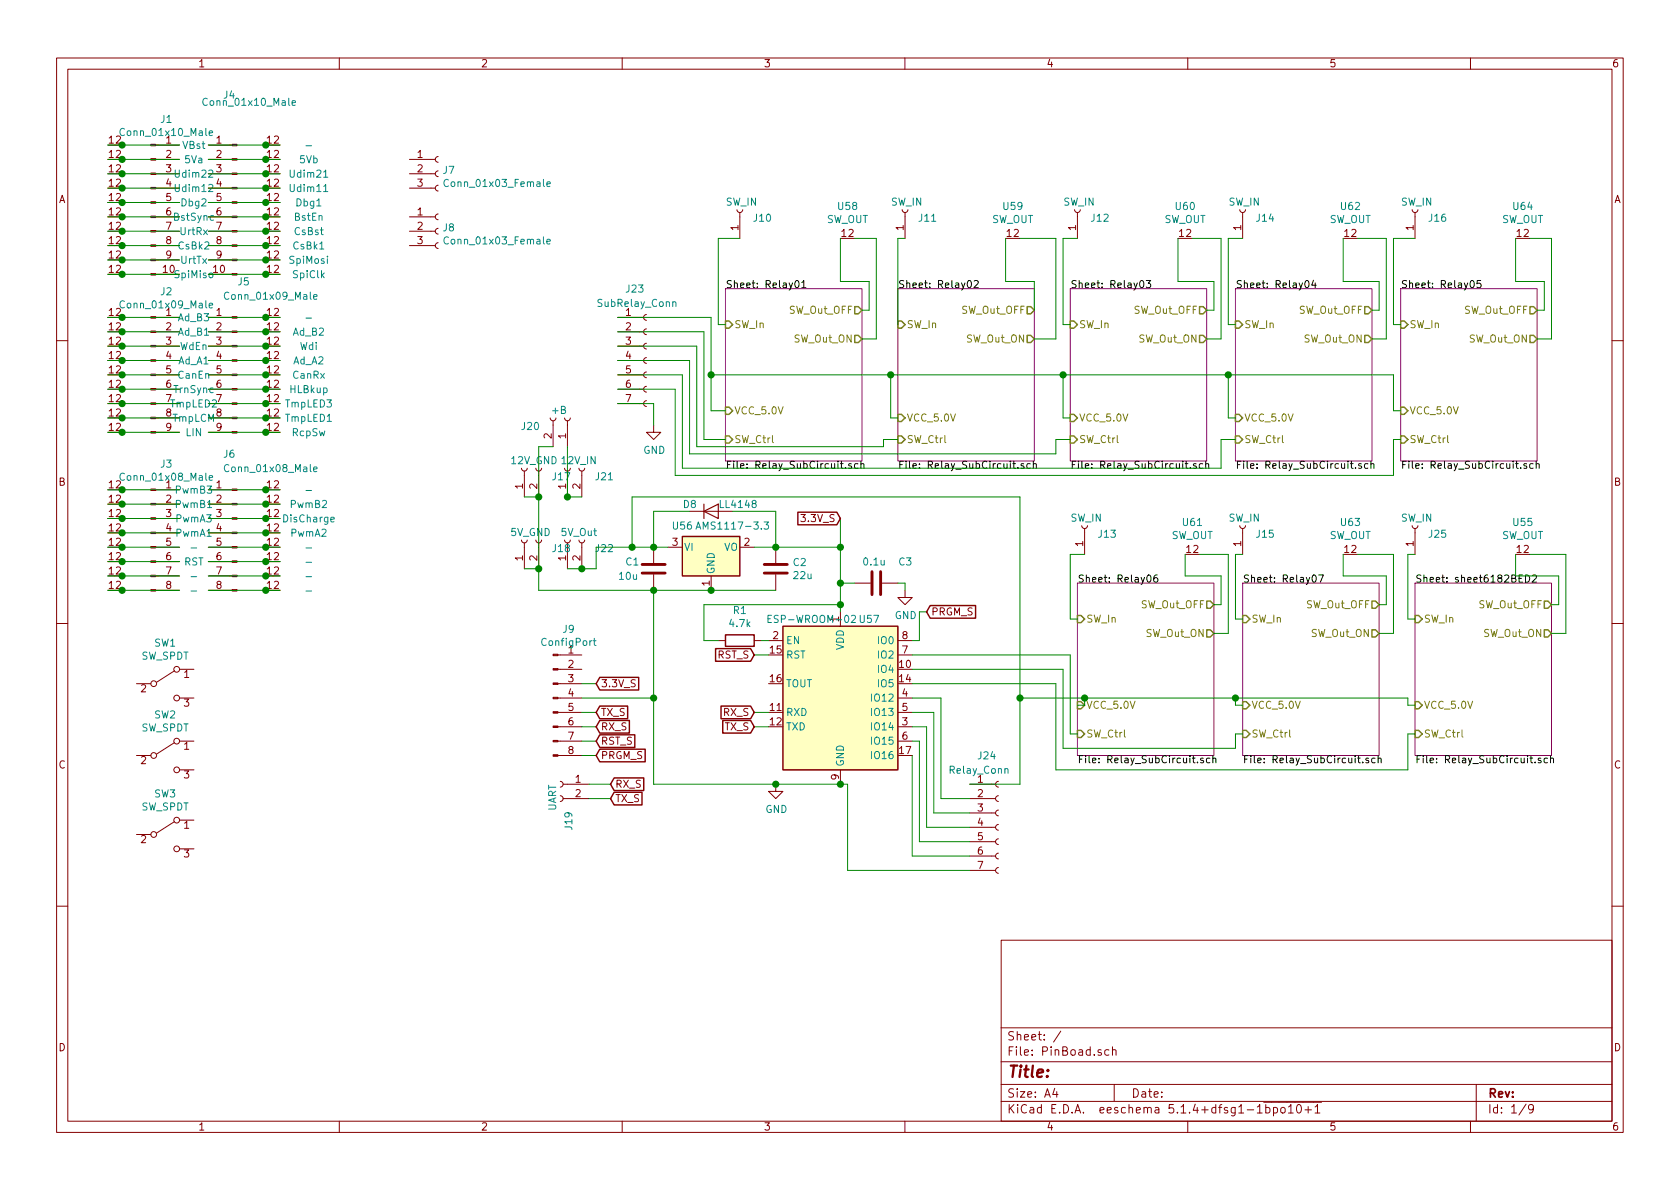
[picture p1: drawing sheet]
<svg xmlns="http://www.w3.org/2000/svg" width="297mm" height="210mm" viewBox="0 0 297 210" stroke-linecap="round" stroke-linejoin="round" font-family="sans-serif">
<defs><g id="words">
<text font-size="2.8" fill="#840000" x="178" y="190.5">Title:</text>
<g font-size="2.1" fill="#840000">
<text x="178" y="184">Sheet: /</text>
<text x="178" y="186.7">File: PinBoad.sch</text>
<text x="178" y="196.9">KiCad E.D.A. eeschema 5.1.4+dfsg1-1bpo10+1</text>
<text x="178" y="194.1">Size: A4</text>
<text x="200" y="194.1">Date:</text>
<text x="263" y="194.1">Rev:</text>
<text x="263" y="196.9">Id: 1/9</text>
</g>
<g font-size="1.8" fill="#840000">
<text x="35" y="11.9">1</text>
<text x="85" y="11.9">2</text>
<text x="135" y="11.9">3</text>
<text x="185" y="11.9">4</text>
<text x="235" y="11.9">5</text>
<text x="285" y="11.9">6</text>
<text x="29.4" y="25.4">1</text>
<text x="29.4" y="27.9">2</text>
<text x="38.3" y="25.4">1</text>
<text x="38.3" y="27.9">2</text>
<text x="73.8" y="27.9">1</text>
<text x="10.4" y="35.9">A</text>
<text x="29.4" y="30.5">3</text>
<text x="29.4" y="33">4</text>
<text x="29.4" y="35.6">5</text>
<text x="38.3" y="30.5">3</text>
<text x="38.3" y="33">4</text>
<text x="38.3" y="35.6">5</text>
<text x="73.8" y="30.5">2</text>
<text x="73.8" y="33">3</text>
<text x="285.4" y="35.9">A</text>
<text x="29.4" y="38.1">6</text>
<text x="29.4" y="40.6">7</text>
<text x="38.3" y="38.1">6</text>
<text x="38.3" y="40.6">7</text>
<text x="73.8" y="38.1">1</text>
<text x="73.8" y="40.6">2</text>
<text x="130.6" y="40.7" transform="rotate(-90 130.6 40.7)">1</text>
<text x="148.7" y="41.9">12</text>
<text x="159.8" y="40.7" transform="rotate(-90 159.8 40.7)">1</text>
<text x="178" y="41.9">12</text>
<text x="190.2" y="40.7" transform="rotate(-90 190.2 40.7)">1</text>
<text x="208.4" y="41.9">12</text>
<text x="219.5" y="40.7" transform="rotate(-90 219.5 40.7)">1</text>
<text x="237.6" y="41.9">12</text>
<text x="249.9" y="40.7" transform="rotate(-90 249.9 40.7)">1</text>
<text x="268.1" y="41.9">12</text>
<text x="29.4" y="43.2">8</text>
<text x="29.4" y="45.7">9</text>
<text x="38.3" y="43.2">8</text>
<text x="38.3" y="45.7">9</text>
<text x="73.8" y="43.2">3</text>
<text x="28.9" y="48.3">10</text>
<text x="37.8" y="48.3">10</text>
<text x="29.4" y="55.9">1</text>
<text x="29.4" y="58.4">2</text>
<text x="38.3" y="55.9">1</text>
<text x="38.3" y="58.4">2</text>
<text x="110.6" y="55.9">1</text>
<text x="110.6" y="58.4">2</text>
<text x="29.4" y="61">3</text>
<text x="29.4" y="63.5">4</text>
<text x="38.3" y="61">3</text>
<text x="38.3" y="63.5">4</text>
<text x="110.6" y="61">3</text>
<text x="110.6" y="63.5">4</text>
<text x="29.4" y="66">5</text>
<text x="29.4" y="68.6">6</text>
<text x="38.3" y="66">5</text>
<text x="38.3" y="68.6">6</text>
<text x="38.3" y="71.1">7</text>
<text x="110.6" y="66">5</text>
<text x="110.6" y="68.6">6</text>
<text x="110.6" y="71.1">7</text>
<text x="29.4" y="73.7">8</text>
<text x="29.4" y="76.2">9</text>
<text x="38.3" y="73.7">8</text>
<text x="38.3" y="76.2">9</text>
<text x="97.5" y="77.6" transform="rotate(-90 97.5 77.6)">2</text>
<text x="100.1" y="77.6" transform="rotate(-90 100.1 77.6)">1</text>
<text x="10.4" y="85.9">B</text>
<text x="29.4" y="86.4">1</text>
<text x="29.4" y="88.9">2</text>
<text x="38.3" y="86.4">1</text>
<text x="38.3" y="88.9">2</text>
<text x="92.5" y="86.5" transform="rotate(-90 92.5 86.5)">1</text>
<text x="95" y="86.5" transform="rotate(-90 95 86.5)">2</text>
<text x="100.1" y="86.5" transform="rotate(-90 100.1 86.5)">1</text>
<text x="102.6" y="86.5" transform="rotate(-90 102.6 86.5)">2</text>
<text x="285.4" y="85.9">B</text>
<text x="29.4" y="91.4">3</text>
<text x="29.4" y="94">4</text>
<text x="38.3" y="91.4">3</text>
<text x="38.3" y="94">4</text>
<text x="142" y="92.3">3.3V_S</text>
<text x="29.4" y="96.5">5</text>
<text x="29.4" y="99.1">6</text>
<text x="29.4" y="101.6">7</text>
<text x="38.3" y="96.5">5</text>
<text x="38.3" y="99.1">6</text>
<text x="38.3" y="101.6">7</text>
<text x="92.5" y="99.2" transform="rotate(-90 92.5 99.2)">1</text>
<text x="95" y="99.2" transform="rotate(-90 95 99.2)">2</text>
<text x="100.1" y="99.2" transform="rotate(-90 100.1 99.2)">1</text>
<text x="102.6" y="99.2" transform="rotate(-90 102.6 99.2)">2</text>
<text x="118.9" y="96.5">3</text>
<text x="131.6" y="96.5">2</text>
<text x="191.5" y="96.6" transform="rotate(-90 191.5 96.6)">1</text>
<text x="209.7" y="97.8">12</text>
<text x="219.5" y="96.6" transform="rotate(-90 219.5 96.6)">1</text>
<text x="237.6" y="97.8">12</text>
<text x="249.9" y="96.6" transform="rotate(-90 249.9 96.6)">1</text>
<text x="268.1" y="97.8">12</text>
<text x="29.4" y="104.1">8</text>
<text x="38.3" y="104.1">8</text>
<text x="125.5" y="103.6" transform="rotate(-90 125.5 103.6)">1</text>
<text x="136.7" y="113">2</text>
<text x="159.5" y="113">8</text>
<text x="164.6" y="108.8">PRGM_S</text>
<text x="32.5" y="119.9">1</text>
<text x="100.5" y="115.6">1</text>
<text x="100.5" y="118.1">2</text>
<text x="126.9" y="116.5">RST_S</text>
<text x="136.2" y="115.6">15</text>
<text x="159.1" y="118.1">10</text>
<text x="159.5" y="115.6">7</text>
<text x="24.9" y="122.4">2</text>
<text x="32.5" y="125">3</text>
<text x="100.5" y="120.6">3</text>
<text x="100.5" y="123.2">4</text>
<text x="100.5" y="125.7">5</text>
<text x="106.2" y="121.5">3.3V_S</text>
<text x="136.2" y="125.7">11</text>
<text x="136.2" y="120.6">16</text>
<text x="159.1" y="120.6">14</text>
<text x="159.5" y="123.2">4</text>
<text x="159.5" y="125.7">5</text>
<text x="100.5" y="128.3">6</text>
<text x="100.5" y="130.8">7</text>
<text x="106.2" y="126.6">TX_S</text>
<text x="106.2" y="129.2">RX_S</text>
<text x="106.2" y="131.7">RST_S</text>
<text x="127.9" y="126.6">RX_S</text>
<text x="128.1" y="129.2">TX_S</text>
<text x="136.2" y="128.3">12</text>
<text x="159.5" y="128.3">3</text>
<text x="159.5" y="130.8">6</text>
<text x="10.4" y="135.9">C</text>
<text x="24.9" y="135.1">2</text>
<text x="32.5" y="132.6">1</text>
<text x="32.5" y="137.7">3</text>
<text x="100.5" y="133.3">8</text>
<text x="106.2" y="134.2">PRGM_S</text>
<text x="148.3" y="137.9" transform="rotate(-90 148.3 137.9)">9</text>
<text x="159.1" y="133.3">17</text>
<text x="285.4" y="135.9">C</text>
<text x="101.8" y="138.4">1</text>
<text x="101.8" y="141">2</text>
<text x="108.7" y="141.9">TX_S</text>
<text x="108.7" y="139.3">RX_S</text>
<text x="172.9" y="141">2</text>
<text x="172.9" y="143.5">3</text>
<text x="24.9" y="149.1">2</text>
<text x="32.5" y="146.6">1</text>
<text x="172.9" y="146">4</text>
<text x="172.9" y="148.6">5</text>
<text x="32.5" y="151.6">3</text>
<text x="172.9" y="151.1">6</text>
<text x="172.9" y="153.7">7</text>
<text x="10.4" y="185.9">D</text>
<text x="285.4" y="185.9">D</text>
<text x="35" y="199.9">1</text>
<text x="85" y="199.9">2</text>
<text x="135" y="199.9">3</text>
<text x="185" y="199.9">4</text>
<text x="235" y="199.9">5</text>
<text x="285" y="199.9">6</text>
</g>
<g font-size="1.8" fill="#008484">
<text x="39.6" y="17.4">J4</text>
<text x="28.4" y="21.7">J1</text>
<text x="36.4" y="18.7">Conn_01x10_Male</text>
<text x="21.7" y="24">Conn_01x10_Male</text>
<text x="32.3" y="26.3">VBst</text>
<text x="32.7" y="28.9">5Va</text>
<text x="53" y="28.9">5Vb</text>
<text x="54.3" y="26.3">-</text>
<text x="31.1" y="34">Udim12</text>
<text x="31.1" y="31.4">Udim22</text>
<text x="51.4" y="34">Udim11</text>
<text x="51.4" y="31.4">Udim21</text>
<text x="78.4" y="30.8">J7</text>
<text x="79.2" y="33.1">Conn_01x03_Female</text>
<text x="30.8" y="39">BstSync</text>
<text x="31.9" y="41.6">UrtRx</text>
<text x="32.1" y="36.5">Dbg2</text>
<text x="52.1" y="41.6">CsBst</text>
<text x="52.1" y="39">BstEn</text>
<text x="52.4" y="36.5">Dbg1</text>
<text x="78.4" y="40.9">J8</text>
<text x="128.3" y="36.4">SW_IN</text>
<text x="133.3" y="39.2">J10</text>
<text x="146.1" y="39.4">SW_OUT</text>
<text x="148.2" y="37.1">U58</text>
<text x="157.5" y="36.4">SW_IN</text>
<text x="162.5" y="39.2">J11</text>
<text x="175.3" y="39.4">SW_OUT</text>
<text x="177.4" y="37.1">U59</text>
<text x="188" y="36.4">SW_IN</text>
<text x="193" y="39.2">J12</text>
<text x="205.8" y="39.4">SW_OUT</text>
<text x="207.9" y="37.1">U60</text>
<text x="217.2" y="36.4">SW_IN</text>
<text x="222.2" y="39.2">J14</text>
<text x="235" y="39.4">SW_OUT</text>
<text x="237.1" y="37.1">U62</text>
<text x="247.7" y="36.4">SW_IN</text>
<text x="252.7" y="39.2">J16</text>
<text x="265.5" y="39.4">SW_OUT</text>
<text x="267.6" y="37.1">U64</text>
<text x="31.5" y="44.1">CsBk2</text>
<text x="32" y="46.7">UrtTx</text>
<text x="51.2" y="46.7">SpiMosi</text>
<text x="51.9" y="44.1">CsBk1</text>
<text x="79.2" y="43.2">Conn_01x03_Female</text>
<text x="28.4" y="52.2">J2</text>
<text x="30.9" y="49.2">SpiMiso</text>
<text x="40.2" y="53">Conn_01x09_Male</text>
<text x="42.1" y="50.5">J5</text>
<text x="51.9" y="49.2">SpiClk</text>
<text x="110.8" y="51.7">J23</text>
<text x="21.7" y="54.5">Conn_01x09_Male</text>
<text x="31.5" y="56.8">Ad_B3</text>
<text x="31.5" y="59.4">Ad_B1</text>
<text x="51.8" y="59.4">Ad_B2</text>
<text x="54.3" y="56.8">-</text>
<text x="105.9" y="54.3">SubRelay_Conn</text>
<text x="31.5" y="64.4">Ad_A1</text>
<text x="31.8" y="61.9">WdEn</text>
<text x="51.8" y="64.4">Ad_A2</text>
<text x="53" y="61.9">Wdi</text>
<text x="29.4" y="71.1">7</text>
<text x="30.8" y="69.5">TrnSync</text>
<text x="31.5" y="67">CanEn</text>
<text x="51.2" y="69.5">HLBkup</text>
<text x="51.8" y="67">CanRx</text>
<text x="30.2" y="72.1">TmpLED2</text>
<text x="30.5" y="74.6">TmpLCM</text>
<text x="32.9" y="77.1">LIN</text>
<text x="50.5" y="74.6">TmpLED1</text>
<text x="50.5" y="72.1">TmpLED3</text>
<text x="51.7" y="77.1">RcpSw</text>
<text x="92.3" y="76">J20</text>
<text x="97.7" y="73.2">+B</text>
<text x="28.4" y="82.7">J3</text>
<text x="39.6" y="80.9">J6</text>
<text x="40.2" y="83.5">Conn_01x08_Male</text>
<text x="90.4" y="82.1">12V_GND 12V_IN</text>
<text x="113.7" y="80.3">GND</text>
<text x="21.7" y="85">Conn_01x08_Male</text>
<text x="31.1" y="87.3">PwmB3</text>
<text x="31.1" y="89.8">PwmB1</text>
<text x="51.4" y="89.8">PwmB2</text>
<text x="54.3" y="87.3">-</text>
<text x="97.8" y="84.9">J17</text>
<text x="105.4" y="84.9">J21</text>
<text x="120.9" y="89.8">D8</text>
<text x="127.5" y="89.8">LL4148</text>
<text x="31.1" y="94.9">PwmA1</text>
<text x="31.1" y="92.4">PwmA3</text>
<text x="50.2" y="92.4">DisCharge</text>
<text x="51.4" y="94.9">PwmA2</text>
<text x="90.3" y="94.8">5V_GND</text>
<text x="99.3" y="94.8">5V_Out</text>
<text x="119" y="93.6">U56</text>
<text x="124.1" y="93.6">AMS1117-3.3</text>
<text x="189.3" y="92.2">SW_IN</text>
<text x="194.3" y="95.1">J13</text>
<text x="207" y="95.3">SW_OUT</text>
<text x="209.2" y="93">U61</text>
<text x="217.2" y="92.2">SW_IN</text>
<text x="222.2" y="95.1">J15</text>
<text x="235" y="95.3">SW_OUT</text>
<text x="237.1" y="93">U63</text>
<text x="247.7" y="92.2">SW_IN</text>
<text x="252.7" y="95.1">J25</text>
<text x="265.5" y="95.3">SW_OUT</text>
<text x="267.6" y="93">U55</text>
<text x="32.5" y="100">RST</text>
<text x="34" y="97.5">-</text>
<text x="54.3" y="97.5">-</text>
<text x="54.3" y="100">-</text>
<text x="97.8" y="97.6">J18</text>
<text x="105.4" y="97.6">J22</text>
<text x="110.7" y="100">C1</text>
<text x="120.9" y="97.4">VI</text>
<text x="126.4" y="101.6" transform="rotate(-90 126.4 101.6)">GND</text>
<text x="128" y="97.4">VO</text>
<text x="140.3" y="100.1">C2</text>
<text x="152.8" y="100">0.1u</text>
<text x="159" y="100">C3</text>
<text x="34" y="105.1">-</text>
<text x="34" y="102.5">-</text>
<text x="54.3" y="105.1">-</text>
<text x="54.3" y="102.5">-</text>
<text x="109.6" y="102.5">10u</text>
<text x="140.4" y="102.4">22u</text>
<text x="99.6" y="111.9">J9</text>
<text x="129.1" y="110.9">4.7k</text>
<text x="129.7" y="108.6">R1</text>
<text x="136.6" y="110.2">ESP-WROOM-02</text>
<text x="138.9" y="113.9">EN</text>
<text x="148.3" y="110" transform="rotate(-90 148.3 110)">1</text>
<text x="152" y="110.2">U57</text>
<text x="155.4" y="113.9">IO0</text>
<text x="158.2" y="109.5">GND</text>
<text x="24.9" y="116.7">SW_SPDT</text>
<text x="27.3" y="114.3">SW1</text>
<text x="96" y="114.2">ConfigPort</text>
<text x="138.9" y="116.5">RST</text>
<text x="149.2" y="115" transform="rotate(-90 149.2 115)">VDD</text>
<text x="155.4" y="119">IO4</text>
<text x="155.4" y="116.5">IO2</text>
<text x="138.9" y="121.5">TOUT</text>
<text x="154.4" y="124.1">IO12</text>
<text x="155.4" y="121.5">IO5</text>
<text x="24.9" y="129.4">SW_SPDT</text>
<text x="27.3" y="127">SW2</text>
<text x="138.9" y="126.6">RXD</text>
<text x="138.9" y="129.2">TXD</text>
<text x="154.4" y="129.2">IO14</text>
<text x="154.4" y="126.6">IO13</text>
<text x="154.4" y="131.7">IO15</text>
<text x="149.2" y="135.6" transform="rotate(-90 149.2 135.6)">GND</text>
<text x="154.4" y="134.2">IO16</text>
<text x="168" y="136.8">Relay_Conn</text>
<text x="173" y="134.3">J24</text>
<text x="24.9" y="143.3">SW_SPDT</text>
<text x="27.3" y="141">SW3</text>
<text x="98.3" y="143.5" transform="rotate(-90 98.3 143.5)">UART</text>
<text x="135.3" y="143.8">GND</text>
<text x="172.9" y="138.4">1</text>
<text x="101.2" y="146.7" transform="rotate(-90 101.2 146.7)">J19</text>
</g>
<g font-size="1.8" fill="#008400">
<text x="19.2" y="27.9">12</text>
<text x="19.2" y="25.4">12</text>
<text x="47.1" y="27.9">12</text>
<text x="47.1" y="25.4">12</text>
<text x="19.2" y="35.6">12</text>
<text x="19.2" y="33">12</text>
<text x="19.2" y="30.5">12</text>
<text x="47.1" y="35.6">12</text>
<text x="47.1" y="33">12</text>
<text x="47.1" y="30.5">12</text>
<text x="19.2" y="40.6">12</text>
<text x="19.2" y="38.1">12</text>
<text x="47.1" y="40.6">12</text>
<text x="47.1" y="38.1">12</text>
<text x="19.2" y="45.7">12</text>
<text x="19.2" y="43.2">12</text>
<text x="47.1" y="45.7">12</text>
<text x="47.1" y="43.2">12</text>
<text x="19.2" y="48.3">12</text>
<text x="47.1" y="48.3">12</text>
<text x="19.2" y="55.9">12</text>
<text x="19.2" y="58.4">12</text>
<text x="47.1" y="55.9">12</text>
<text x="47.1" y="58.4">12</text>
<text x="19.2" y="61">12</text>
<text x="19.2" y="63.5">12</text>
<text x="47.1" y="61">12</text>
<text x="47.1" y="63.5">12</text>
<text x="19.2" y="66">12</text>
<text x="19.2" y="68.6">12</text>
<text x="19.2" y="71.1">12</text>
<text x="47.1" y="71.1">12</text>
<text x="47.1" y="66">12</text>
<text x="47.1" y="68.6">12</text>
<text x="19.2" y="76.2">12</text>
<text x="19.2" y="73.7">12</text>
<text x="47.1" y="76.2">12</text>
<text x="47.1" y="73.7">12</text>
<text x="19.2" y="86.4">12</text>
<text x="19.2" y="88.9">12</text>
<text x="47.1" y="88.9">12</text>
<text x="47.1" y="86.4">12</text>
<text x="19.2" y="94">12</text>
<text x="19.2" y="91.4">12</text>
<text x="47.1" y="94">12</text>
<text x="47.1" y="91.4">12</text>
<text x="19.2" y="101.6">12</text>
<text x="19.2" y="99.1">12</text>
<text x="19.2" y="96.5">12</text>
<text x="47.1" y="101.6">12</text>
<text x="47.1" y="96.5">12</text>
<text x="47.1" y="99.1">12</text>
<text x="19.2" y="104.1">12</text>
<text x="47.1" y="104.1">12</text>
<text x="192" y="125.3">VCC_5.0V</text>
</g>
<g font-size="1.8">
<text x="128.3" y="50.9">Sheet: Relay01</text>
<text x="158.7" y="50.9">Sheet: Relay02</text>
<text x="189.2" y="50.9">Sheet: Relay03</text>
<text x="218.4" y="50.9">Sheet: Relay04</text>
<text x="247.6" y="50.9">Sheet: Relay05</text>
<text x="128.3" y="82.9">File: Relay_SubCircuit.sch</text>
<text x="158.7" y="82.9">File: Relay_SubCircuit.sch</text>
<text x="189.2" y="82.9">File: Relay_SubCircuit.sch</text>
<text x="218.4" y="82.9">File: Relay_SubCircuit.sch</text>
<text x="247.6" y="82.9">File: Relay_SubCircuit.sch</text>
<text x="190.5" y="103">Sheet: Relay06</text>
<text x="219.7" y="103">Sheet: Relay07</text>
<text x="250.2" y="103">Sheet: sheet6182BED2</text>
<text x="190.5" y="135">File: Relay_SubCircuit.sch</text>
<text x="219.7" y="135">File: Relay_SubCircuit.sch</text>
<text x="250.2" y="135">File: Relay_SubCircuit.sch</text>
</g>
<g font-size="1.8" fill="#848400">
<text x="129.8" y="58">SW_In</text>
<text x="139.5" y="55.5">SW_Out_OFF</text>
<text x="160.3" y="58">SW_In</text>
<text x="170" y="55.5">SW_Out_OFF</text>
<text x="190.8" y="58">SW_In</text>
<text x="200.4" y="55.5">SW_Out_OFF</text>
<text x="220" y="58">SW_In</text>
<text x="229.6" y="55.5">SW_Out_OFF</text>
<text x="249.2" y="58">SW_In</text>
<text x="258.9" y="55.5">SW_Out_OFF</text>
<text x="140.4" y="60.6">SW_Out_ON</text>
<text x="170.8" y="60.6">SW_Out_ON</text>
<text x="201.3" y="60.6">SW_Out_ON</text>
<text x="230.5" y="60.6">SW_Out_ON</text>
<text x="259.7" y="60.6">SW_Out_ON</text>
<text x="129.8" y="73.3">VCC_5.0V</text>
<text x="160.3" y="74.5">VCC_5.0V</text>
<text x="190.8" y="74.5">VCC_5.0V</text>
<text x="220" y="74.5">VCC_5.0V</text>
<text x="249.2" y="73.3">VCC_5.0V</text>
<text x="129.8" y="78.4">SW_Ctrl</text>
<text x="160.3" y="78.4">SW_Ctrl</text>
<text x="190.8" y="78.4">SW_Ctrl</text>
<text x="220" y="78.4">SW_Ctrl</text>
<text x="249.2" y="78.4">SW_Ctrl</text>
<text x="201.7" y="107.6">SW_Out_OFF</text>
<text x="230.9" y="107.6">SW_Out_OFF</text>
<text x="261.4" y="107.6">SW_Out_OFF</text>
<text x="192" y="110.1">SW_In</text>
<text x="202.6" y="112.6">SW_Out_ON</text>
<text x="221.2" y="110.1">SW_In</text>
<text x="231.8" y="112.6">SW_Out_ON</text>
<text x="251.7" y="110.1">SW_In</text>
<text x="262.3" y="112.6">SW_Out_ON</text>
<text x="221.2" y="125.3">VCC_5.0V</text>
<text x="251.7" y="125.3">VCC_5.0V</text>
<text x="192" y="130.4">SW_Ctrl</text>
<text x="221.2" y="130.4">SW_Ctrl</text>
<text x="251.7" y="130.4">SW_Ctrl</text>
</g>
</g></defs>
<g fill="none" stroke="#840000" stroke-width=".18">
<path d="M10 10.3h277v189.9h-277zM12 12.2h273v186.1h-273zM60 10.3v1.9M110 10.3v1.9M160 10.3v1.9M210 10.3v1.9M260 10.3v1.9M27.5 33.3h4.2M27.5 30.7h4.2M27.5 28.2h4.2M27.5 38.3h4.2M27.5 35.8h4.2"/>
<path d="M27.5 25.6h4.2M36.8 33.3h4.2M36.8 30.7h4.2M36.8 28.2h4.2M36.8 38.3h4.2M36.8 35.8h4.2M36.8 25.6h4.2M72.4 33.3h4.6M72.4 30.7h4.6M72.4 28.2h4.6M72.4 38.3h4.6M77.5 32.8l-.3 .1-.2 .3 .1 .4 .4 .2"/>
<path d="M77.5 30.2l-.3 .1-.2 .4 .1 .3 .4 .2M77.5 27.7l-.3 .1-.2 .3 .1 .4 .4 .2M77.5 37.8l-.3 .1-.2 .4 .1 .4 .4 .2M130.3 37.1l.1 .3 .3 .2 .4-.1 .2-.4M130.8 37.6v4.6M159.5 37.1l.1 .3 .3 .2 .4-.1 .2-.4M160 37.6v4.6M190 37.1l.1 .3 .3 .2 .4-.1 .2-.4M190.5 37.6v4.6M219.2 37.1l.1 .3 .3 .2 .4-.1 .2-.4M219.7 37.6v4.6M249.7 37.1l.1 .3 .3 .2 .4-.1 .2-.4"/>
<path d="M250.2 37.6v4.6M27.5 43.4h4.2M27.5 40.9h4.2M27.5 58.7h4.2M27.5 56.1h4.2M27.5 48.5h4.2M27.5 46h4.2M36.8 43.4h4.2M36.8 40.9h4.2M36.8 58.7h4.2M36.8 56.1h4.2M36.8 48.5h4.2"/>
<path d="M36.8 46h4.2M72.4 43.4h4.6M72.4 40.9h4.6M77.5 42.9l-.3 .1-.2 .4 .1 .3 .4 .2M77.5 40.4l-.3 .1-.2 .3 .1 .4 .4 .2M109.2 58.7h4.6M109.2 56.1h4.6M114.3 58.2l-.3 .1-.2 .3 .1 .4 .4 .2M114.3 55.6l-.3 .1-.2 .4 .1 .3 .4 .2M10 60.2h2M27.5 71.4h4.2M27.5 68.8h4.2"/>
<path d="M27.5 66.3h4.2M27.5 63.7h4.2M27.5 61.2h4.2M27.5 76.4h4.2M27.5 73.9h4.2M36.8 71.4h4.2M36.8 68.8h4.2M36.8 66.3h4.2M36.8 63.7h4.2M36.8 61.2h4.2M36.8 76.4h4.2M36.8 73.9h4.2"/>
<path d="M97.3 73.9l.1 .3 .3 .2 .4-.1 .2-.4M97.8 74.4v4.6M99.8 73.9l.1 .3 .4 .2 .3-.1 .2-.4M100.3 74.4v4.6M109.2 71.4h4.6M109.2 68.8h4.6M109.2 66.3h4.6M109.2 63.7h4.6M109.2 61.2h4.6M114.3 70.9l-.3 .1-.2 .3 .1 .4 .4 .2M114.3 68.3l-.3 .1-.2 .4 .1 .3 .4 .2M114.3 65.8l-.3 .1-.2 .3 .1 .4 .4 .2"/>
<path d="M114.3 63.2l-.3 .1-.2 .4 .1 .4 .4 .2M114.3 60.7l-.3 .1-.2 .3 .1 .4 .4 .2M115.6 75.2v1.2h1.2l-1.2 1.3-1.3-1.3h1.3M285 60.2h2M27.5 96.8h4.2M27.5 99.3h4.2M27.5 94.2h4.2M27.5 91.7h4.2M27.5 89.1h4.2M27.5 86.6h4.2M36.8 96.8h4.2M36.8 99.3h4.2"/>
<path d="M36.8 94.2h4.2M36.8 91.7h4.2M36.8 89.1h4.2M36.8 86.6h4.2M92.2 82.8l.1 .3 .3 .2 .4-.1 .2-.4M92.2 95.5l.1 .3 .3 .2 .4-.1 .2-.4M92.7 83.3v4.6M92.7 96v4.6M94.7 82.8l.1 .3 .4 .2 .4-.1 .2-.4M94.7 95.5l.1 .3 .4 .2 .4-.1 .2-.4M95.2 83.3v4.6M95.2 96v4.6"/>
<path d="M99.8 82.8l.1 .3 .4 .2 .3-.1 .2-.4M99.8 95.5l.1 .3 .4 .2 .3-.1 .2-.4M100.3 84.1v3.8M100.3 96.8v3.8M102.4 82.8l.1 .3 .3 .2 .4-.1 .2-.4M102.4 95.5l.1 .3 .3 .2 .4-.1 .2-.4M102.9 83.3v4.6M102.9 96v4.6M115.6 96.8v2.8M118.1 96.8h2.5M121.9 90.4h5.1M130.8 96.8h2.5"/>
<path d="M137.2 96.8v2.8M191.3 93l.1 .3 .3 .2 .4-.1 .2-.4M191.8 93.5v4.5M219.2 93l.1 .3 .3 .2 .4-.1 .2-.4M219.7 93.5v4.5M249.7 93l.1 .3 .3 .2 .4-.1 .2-.4M250.2 93.5v4.5M10 110.3h2M27.5 104.4h4.2M27.5 101.8h4.2M30.9 118.6l-3.2 2M31.7 118.4h2.6"/>
<path d="M36.8 104.4h4.2M36.8 101.8h4.2M98.7 118.4h4.2M98.7 115.8h4.2M115.6 101.6v2.8M125.7 101.8v2.6M127 113.3h1.3M133.3 113.3h1.3M135.9 113.3h2.5M137.2 101.6v2.8M148.6 108.2v2.5M151.1 103.1h2.8"/>
<path d="M156 103.1h2.7M158.7 115.8h2.6M158.7 113.3h2.6M160 104.4v1.3h1.3l-1.3 1.2-1.3-1.2h1.3M285 110.3h2M24.1 120.9h2.6M24.1 133.6h2.6M30.9 131.3l-3.2 2M31.7 123.4h2.6M31.7 131.1h2.6M31.7 136.1h2.6M98.7 120.9h4.2"/>
<path d="M98.7 123.4h4.2M98.7 131.1h4.2M98.7 133.6h4.2M98.7 128.5h4.2M98.7 126h4.2M99.1 138.2l.3 .1 .2 .3-.2 .4-.3 .2M99.6 138.7h4.5M137.2 138.7v1.2h1.2l-1.2 1.3-1.3-1.3h1.3M148.6 136.1v2.6M158.7 123.4h2.6M158.7 131.1h2.6M158.7 128.5h2.6"/>
<path d="M158.7 126h2.6M171.4 138.7h4.6M176.5 138.2l-.3 .1-.2 .3 .1 .4 .4 .2M24.1 147.6h2.6M30.9 145.3l-3.2 2M31.7 145h2.6M31.7 150.1h2.6M99.1 140.7l.3 .1 .2 .3-.2 .4-.3 .2M99.6 141.2h4.5M171.4 153.9h4.6M171.4 151.4h4.6M171.4 148.8h4.6"/>
<path d="M171.4 146.3h4.6M171.4 143.8h4.6M171.4 141.2h4.6M176.5 153.4l-.3 .1-.2 .3 .1 .4 .4 .2M176.5 150.9l-.3 .1-.2 .3 .1 .4 .4 .2M176.5 148.3l-.3 .1-.2 .4 .1 .3 .4 .2M176.5 145.8l-.3 .1-.2 .3 .1 .4 .4 .2M176.5 143.3l-.3 .1-.2 .3 .1 .4 .4 .2M176.5 140.7l-.3 .1-.2 .3 .1 .4 .4 .2M10 160.2h2M177 166.3h108v32h-108zM285 160.2h2"/>
<path d="M60 198.3v1.9M110 198.3v1.9M160 198.3v1.9M177 194.8h108M177 191.8h108M177 187.8h108M177 181.8h108M186.5 192.5l-.4 1h1M186.8 193v1M187.6 182.3l-1.3 2M196.1 185.7l-.5-.1-.3 .3 .1 .6 .2 .1 .5-.1M196.7 185.7l.2-.1 .4 .1v.9"/>
<path d="M196.7 185.1v1.5M197 191.8v3M210 198.3v1.9M222.3 196.8h.9M223.4 194.9h10.3M223.8 195.9l.4-.1 .3 .3v.6l-.3 .1-.4-.1M223.8 195.3v1.5M225.2 195.9l.4-.1 .3 .3-.1 .6-.2 .1-.4-.1M225.2 195.8v1.5M226.5 196l.2-.2 .5 .2v.5l-.1 .2-.4 .1-.2-.1zM227.8 195.8l.4-.5v1.5M227.8 196.8h.9"/>
<path d="M229.4 195.4l.2-.1a.8 .8 0 0 1 .5 .8 .8 .8 0 0 1-.5 .7 1 1 0 0 1-.2-1.4zM230.7 196.3h1.2M231.3 195.7v1.1M232.5 195.8l.4-.5v1.5M232.5 196.8h.9M260 198.3v1.9M261 191.8v6.5M269.8 195.2l-1.2 2M271.1 196l-.3 .3-.4-.1-.1-.2v-.4l.1-.2 .4-.1 .2 .2a1.19 1.19 0 0 1-.2 1.2l-.4 .1"/>
<circle cx="31.2" cy="118.4" r=".51"/>
<circle cx="27.2" cy="120.9" r=".51"/>
<circle cx="27.2" cy="133.6" r=".51"/>
<circle cx="31.2" cy="123.4" r=".51"/>
<circle cx="31.2" cy="136.1" r=".51"/>
<circle cx="31.2" cy="131.1" r=".51"/>
<circle cx="27.2" cy="147.6" r=".51"/>
<circle cx="31.2" cy="145" r=".51"/>
<circle cx="31.2" cy="150.1" r=".51"/>
</g>
<path d="M128.3 51h24.1v30.5h-24.1zM158.7 51h24.2v30.5h-24.2zM189.2 51h24.2v30.5h-24.2zM218.4 51h24.2v30.5h-24.2zM247.6 51h24.2v30.5h-24.2zM190.5 103.1h24.1v30.5h-24.1zM219.7 103.1h24.1v30.5h-24.1zM250.2 103.1h24.1v30.5h-24.1z" fill="none" stroke="#840084" stroke-width=".18"/>
<g fill="none" stroke="#000" stroke-width=".18">
<path d="M140.7 49.7l.1-.1a.67 .67 0 0 1 .5 .6 .67 .67 0 0 1-.5 .7l-.3-.5zM141.8 50l.3-.4v1.3M141.8 50.9h.7M171.1 49.7l.2-.1a.67 .67 0 0 1 .5 .6 .67 .67 0 0 1-.5 .7l-.3-.5zM172.2 49.7l.5-.1 .3 .4-.8 .9h.8M201.6 49.7l.2-.1a.67 .67 0 0 1 .5 .6 .67 .67 0 0 1-.5 .7l-.3-.5zM202.7 49.6h.8l-.5 .5 .4 .1 .1 .4-.3 .3-.5-.2M230.8 49.7l.2-.1a.67 .67 0 0 1 .5 .6 .67 .67 0 0 1-.5 .7l-.3-.5zM232.2 49.5l-.3 .9h.8M232.5 50v.9M260 49.7l.2-.1a.67 .67 0 0 1 .5 .6 .67 .67 0 0 1-.5 .7l-.3-.5zM261.8 49.6h-.6l-.1 .6 .5-.1 .3 .2v.3l-.3 .3-.5-.2"/>
<path d="M149.5 82.7v.1M150.5 82h-.3l-.2 .2 .1 .1 .4 .2v.3h-.5M151.7 82h-.4l-.2 .2 .1 .6h.5M152.2 82.1l.2-.1h.3l.1 .8M152.2 81.6v1.2M180 82.7v.1M181 82h-.3l-.2 .2 .1 .1 .4 .2v.3h-.5M182.2 82h-.4l-.2 .2 .1 .6h.5M182.7 82.1l.2-.1h.3v.8M182.7 81.6v1.2M210.5 82.7v.1M211.5 82h-.3l-.2 .2 .1 .1 .4 .2v.3h-.5"/>
<path d="M212.6 82h-.3l-.3 .2 .2 .6h.4M213.2 82.1l.2-.1h.3v.8M213.2 81.6v1.2M239.7 82.7v.1M240.7 82h-.3l-.2 .2 .1 .1 .4 .2v.3h-.5M241.9 82h-.4l-.3 .2 .2 .6h.5M242.4 82.1l.2-.1h.3v.8M242.4 81.6v1.2M268.9 82.7v.1M269.9 82h-.3l-.2 .2 .1 .1 .4 .2v.3h-.5M271.1 82h-.4l-.2 .2 .1 .6h.5M271.6 82.1l.2-.1h.3v.8"/>
<path d="M271.6 81.6v1.2M202.9 101.8l.2-.1a.67 .67 0 0 1 .4 .6 .67 .67 0 0 1-.4 .6l-.3-.4zM204.6 101.7l-.4 .1-.2 .4v.6l.2 .1h.4l.1-.2-.1-.5h-.4l-.2 .2M232.1 101.8l.2-.1a.67 .67 0 0 1 .4 .6 .67 .67 0 0 1-.4 .6l-.3-.4zM233.1 101.7h.9l-.5 1.2M269.7 101.7a.64 .64 0 0 1 .8 .6 .64 .64 0 0 1-.8 .6zM270.9 101.8l.5-.1 .3 .3-.1 .2-.7 .7h.8M211.7 134.8v.1M212.8 134.1h-.4l-.1 .1v.2l.5 .1v.3h-.5M213.9 134.1h-.4l-.2 .2 .1 .5h.5M214.5 134.2l.1-.1h.3l.1 .8M214.5 133.6v1.3"/>
<path d="M240.9 134.8v.1M242 134.1h-.3l-.2 .1 .1 .2 .4 .1v.3h-.5M243.1 134.1h-.4l-.2 .2 .1 .5h.5M243.7 134.2l.1-.1h.3l.1 .8M243.7 133.6v1.3M271.4 134.8v.1M272.4 134.1h-.3l-.1 .1v.2l.4 .1v.3h-.4M273.6 134.1h-.4l-.2 .2 .1 .5h.5M274.1 134.2l.2-.1h.3l.1 .8M274.1 133.6v1.3"/>
</g>
<g fill="none" stroke="#848400" stroke-width=".25">
<path d="M128.3 56.8h.6l.6 .6-.6 .6h-.6zM151.1 54.2h.7l.6 .7-.6 .6h-.7zM151.1 59.3h.7l.6 .6-.6 .7h-.7zM158.7 56.8h.7l.6 .6-.6 .6h-.7zM181.6 54.2h.6l.7 .7-.7 .6h-.6zM181.6 59.3h.6l.7 .6-.7 .7h-.6zM189.2 56.8h.7l.6 .6-.6 .6h-.7zM212.1 54.2h.6l.7 .7-.7 .6h-.6zM212.1 59.3h.6l.7 .6-.7 .7h-.6zM218.4 56.8h.7l.6 .6-.6 .6h-.7zM241.3 54.2h.6l.7 .7-.7 .6h-.6zM241.3 59.3h.6l.7 .6-.7 .7h-.6z"/>
<path d="M247.6 56.8h.7l.6 .6-.6 .6h-.7zM270.5 54.2h.6l.7 .7-.7 .6h-.6zM270.5 59.3h.6l.7 .6-.7 .7h-.6zM128.3 77.1h.6l.6 .6-.6 .7h-.6zM128.3 72h.6l.6 .6-.6 .7h-.6zM158.7 77.1h.7l.6 .6-.6 .7h-.7zM158.7 73.3h.7l.6 .6-.6 .6h-.7zM189.2 77.1h.7l.6 .6-.6 .7h-.7zM189.2 73.3h.7l.6 .6-.6 .6h-.7zM218.4 77.1h.7l.6 .6-.6 .7h-.7zM218.4 73.3h.7l.6 .6-.6 .6h-.7zM247.6 77.1h.7l.6 .6-.6 .7h-.7z"/>
<path d="M247.6 72h.7l.6 .6-.6 .7h-.7zM190.5 108.8h.6l.7 .7-.7 .6h-.6zM213.4 106.3h.6l.6 .6-.6 .7h-.6zM213.4 111.4h.6l.6 .6-.6 .6h-.6zM219.7 108.8h.6l.7 .7-.7 .6h-.6zM242.6 106.3h.6l.6 .6-.6 .7h-.6zM242.6 111.4h.6l.6 .6-.6 .6h-.6zM250.2 108.8h.6l.7 .7-.7 .6h-.6zM273 106.3h.7l.6 .6-.6 .7h-.7zM273 111.4h.7l.6 .6-.6 .6h-.7zM190.5 129.2h.6l.7 .6-.7 .6h-.6zM190.5 124.1h.6l.7 .6-.7 .6h-.6z"/>
<path d="M219.7 129.2h.6l.7 .6-.7 .6h-.6zM219.7 124.1h.6l.7 .6-.7 .6h-.6zM250.2 129.2h.6l.7 .6-.7 .6h-.6zM250.2 124.1h.6l.7 .6-.7 .6h-.6z"/>
</g>
<g fill="none" stroke="#008484" stroke-width=".18">
<path d="M51.6 18.2l.6-.1v-.2l-.4-.1-.2 .2 .1 .6h.5M37 23.5l.6-.1-.1-.2-.3-.1-.2 .2 .1 .6h.4M57.2 33.9h.8M57.2 31.3h.8M79.3 31.8a.6 .6 0 0 0-.9 .5 .6 .6 0 0 0 .6 .7l.3-.1M96.7 32.6l.6-.1-.1-.3h-.3l-.2 .1v.6h.5M37 54l.6-.1-.1-.2-.3-.1-.2 .2 .1 .6h.4M55.4 52.5l.7-.1-.1-.3h-.4l-.2 .2 .1 .6h.5M79.3 42a.6 .6 0 0 0-.9 .4 .6 .6 0 0 0 .6 .7l.3-.1M96.7 42.7l.6-.1-.1-.2-.3-.1-.2 .2v.6h.5M118.9 53.5l.2-.1h.3l.1 .8M37 84.5l.6-.1-.1-.3h-.3l-.2 .2 .1 .6h.4"/>
<path d="M55.4 83l.7-.1-.1-.3h-.4l-.2 .1 .1 .7h.5M58.5 91.9l.6-.1v-.3h-.4l-.2 .1v.6h.6M123.1 93.6l.4-1.3 .4 1.3M123.2 93.2h.6M135.1 92.3h.8l-.4 .5 .3 .1 .1 .4-.3 .3-.5-.2M104.9 113.3h.5M105.1 112.9v1.1l.3 .1M135.8 109.4h.4M136.4 108.8h-.6v1.3h.6M150.5 108.9l.5-.1 .3 .4-.1 .2-.7 .7h.8"/>
</g>
<path d="M113.5 99.8h4.1M135.1 99.8h4.1M113.5 101.3h4.1M135.1 101.3h4.1M154.2 101.1v4.1M155.7 101.1v4.1" fill="none" stroke="#840000" stroke-width=".51"/>
<g fill="#840000" stroke="#840000" stroke-width=".18">
<path d="M26.7 48.4h.8v.2h-.8z"/>
<path d="M26.7 45.8h.8v.3h-.8z"/>
<path d="M26.7 43.3h.8v.3h-.8z"/>
<path d="M26.7 40.8h.8v.2h-.8z"/>
<path d="M26.7 38.2h.8v.3h-.8z"/>
<path d="M26.7 35.7h.8v.2h-.8z"/>
<path d="M26.7 33.1h.8v.3h-.8z"/>
<path d="M26.7 30.6h.8v.3h-.8z"/>
<path d="M26.7 28.1h.8v.2h-.8z"/>
<path d="M26.7 25.5h.8v.3h-.8z"/>
<path d="M97.8 133.5h.9v.2h-.9z"/>
<path d="M97.8 130.9h.9v.3h-.9z"/>
<path d="M97.8 128.4h.9v.2h-.9z"/>
<path d="M97.8 125.9h.9v.2h-.9z"/>
<path d="M97.8 123.3h.9v.3h-.9z"/>
<path d="M97.8 120.8h.9v.2h-.9z"/>
<path d="M97.8 118.2h.9v.3h-.9z"/>
<path d="M97.8 115.7h.9v.2h-.9z"/>
<path d="M41 104.3h.9v.2h-.9z"/>
<path d="M41 101.7h.9v.3h-.9z"/>
<path d="M41 99.2h.9v.2h-.9z"/>
<path d="M41 96.6h.9v.3h-.9z"/>
<path d="M41 94.1h.9v.3h-.9z"/>
<path d="M41 91.6h.9v.2h-.9z"/>
<path d="M41 89h.9v.3h-.9z"/>
<path d="M41 86.5h.9v.2h-.9z"/>
<path d="M41 76.3h.9v.3h-.9z"/>
<path d="M41 73.8h.9v.2h-.9z"/>
<path d="M41 71.2h.9v.3h-.9z"/>
<path d="M41 68.7h.9v.3h-.9z"/>
<path d="M41 66.2h.9v.2h-.9z"/>
<path d="M41 63.6h.9v.3h-.9z"/>
<path d="M41 61.1h.9v.2h-.9z"/>
<path d="M41 58.5h.9v.3h-.9z"/>
<path d="M41 56h.9v.3h-.9z"/>
<path d="M41 48.4h.9v.2h-.9z"/>
<path d="M41 45.8h.9v.3h-.9z"/>
<path d="M41 43.3h.9v.3h-.9z"/>
<path d="M41 40.8h.9v.2h-.9z"/>
<path d="M41 38.2h.9v.3h-.9z"/>
<path d="M41 35.7h.9v.2h-.9z"/>
<path d="M41 33.1h.9v.3h-.9z"/>
<path d="M41 30.6h.9v.3h-.9z"/>
<path d="M41 28.1h.9v.2h-.9z"/>
<path d="M41 25.5h.9v.3h-.9z"/>
<path d="M26.7 104.3h.8v.2h-.8z"/>
<path d="M26.7 101.7h.8v.3h-.8z"/>
<path d="M26.7 99.2h.8v.2h-.8z"/>
<path d="M26.7 96.6h.8v.3h-.8z"/>
<path d="M26.7 94.1h.8v.3h-.8z"/>
<path d="M26.7 91.6h.8v.2h-.8z"/>
<path d="M26.7 89h.8v.3h-.8z"/>
<path d="M26.7 86.5h.8v.2h-.8z"/>
<path d="M26.7 76.3h.8v.3h-.8z"/>
<path d="M26.7 73.8h.8v.2h-.8z"/>
<path d="M26.7 71.2h.8v.3h-.8z"/>
<path d="M26.7 68.7h.8v.3h-.8z"/>
<path d="M26.7 66.2h.8v.2h-.8z"/>
<path d="M26.7 63.6h.8v.3h-.8z"/>
<path d="M26.7 61.1h.8v.2h-.8z"/>
<path d="M26.7 58.5h.8v.3h-.8z"/>
<path d="M26.7 56h.8v.3h-.8z"/>
</g>
<g fill="#ffffc2" stroke="#ffffc2" stroke-width=".18">
<path d="M120.6 94.9h10.2v6.9h-10.2z"/>
<path d="M138.4 110.7h20.3v25.4h-20.3z"/>
</g>
<g fill="none" stroke="#840000" stroke-width=".25">
<path d="M120.6 94.9h10.2v6.9h-10.2zM141.1 90.6h6.9l.6 1.1-.6 1.1h-6.9zM106 119.8h6.9v2.2h-6.9l-.6-1.1zM126.5 114.7h6.2l.6 1.1-.6 1.1h-6.2zM128.3 112.3h5v2h-5zM138.4 110.7h20.3v25.4h-20.3zM164.5 107.1h8v2.2h-8l-.7-1.1zM106 124.9h5v2.2h-5l-.6-1.1zM106 127.4h5.3v2.2h-5.3l-.6-1.1zM106 129.9h6.2v2.3h-6.2l-.6-1.1zM106 132.5h8.1v2.2h-8.1l-.6-1.1zM108.6 137.6h5.2v2.2h-5.2l-.7-1.1z"/>
<path d="M127.5 124.9h5.2l.6 1.1-.6 1.1h-5.2zM127.8 127.4h4.9l.6 1.1-.6 1.1h-4.9zM108.6 140.1h4.9v2.2h-4.9l-.7-1.1z"/>
</g>
<path d="M124.5 90.4l2.5-1.3v2.6zM124.5 89.1v2.6" fill="none" stroke="#840000" stroke-width=".2"/>
<g fill="none" stroke="#008400" stroke-width=".18">
<path d="M21.6 35.8h10.1M21.6 38.3h10.1M21.6 33.3h10.1M21.6 30.7h10.1M21.6 28.2h10.1M21.6 25.6h10.1M36.8 35.8h10.2M36.8 38.3h10.2M36.8 33.3h10.2M36.8 30.7h10.2M36.8 28.2h10.2M36.8 25.6h10.2"/>
<path d="M21.6 58.7h10.1M21.6 56.1h10.1M21.6 48.5h10.1M21.6 46h10.1M21.6 43.4h10.1M21.6 40.9h10.1M36.8 58.7h10.2M36.8 56.1h10.2M36.8 48.5h10.2M36.8 46h10.2M36.8 43.4h10.2M36.8 40.9h10.2"/>
<path d="M109.2 56.1h16.5v16.5h2.6M109.2 58.7h15.3v19h3.8M130.8 42.2h-3.8v15.2h1.3M148.6 42.2v7.6h5.1v5.1h-1.3M151.1 42.2h3.8v17.7h-2.5M160 42.2h-1.3v15.2M177.8 42.2v7.6h5.1v5.1M180.3 42.2h6.4v17.7h-3.8M190.5 42.2h-2.5v15.2h1.2M208.3 42.2v7.6h6.3v5.1h-1.2M210.8 42.2h5.1v17.7h-2.5M219.7 42.2h-2.5v15.2h1.2"/>
<path d="M237.5 42.2v7.6h6.3v5.1h-1.2M240 42.2h5.1v17.7h-2.5M250.2 42.2h-3.8v15.2h1.2M268 42.2v7.6h5v5.1h-1.2M270.5 42.2h3.8v17.7h-2.5M21.6 73.9h10.1M21.6 66.3h10.1M21.6 61.2h10.1M21.6 63.7h10.1M21.6 71.4h10.1M21.6 68.8h10.1M21.6 76.4h10.1"/>
<path d="M36.8 73.9h10.2M36.8 66.3h10.2M36.8 61.2h10.2M36.8 63.7h10.2M36.8 71.4h10.2M36.8 68.8h10.2M36.8 76.4h10.2M97.8 79h-2.6v25.4h42M100.3 79v8.9h2.6M109.2 68.8h10.2v15.3h127v-6.4h1.2M109.2 71.4h6.4v3.8M109.2 66.3h11.4v16.5h95.3v-5.1h2.5"/>
<path d="M109.2 63.7h12.7v16.6h64.8v-2.6h2.5M109.2 61.2h14v17.8h33v-1.3h2.5M125.7 66.3h120.7v6.3h1.2M157.5 66.3v7.6h1.2M188 66.3v7.6h1.2M217.2 66.3v7.6h1.2M21.6 96.8h10.1M21.6 94.2h10.1M21.6 91.7h10.1M21.6 89.1h10.1M21.6 86.6h10.1M21.6 99.3h10.1"/>
<path d="M36.8 96.8h10.2M36.8 94.2h10.2M36.8 91.7h10.2M36.8 89.1h10.2M36.8 86.6h10.2M36.8 99.3h10.2M92.7 87.9h2.5M111.8 96.8v-8.9h68.5v50.8h-8.9M118.1 96.8h-12.7v3.8h-5.1M121.9 90.4h-6.3v6.4M129.5 90.4h7.7v6.4M133.3 96.8h15.3"/>
<path d="M148.6 91.7v16.5M191.8 98h-2.6v11.5h1.3M209.5 98v3.8h6.4v5.1h-1.3M212.1 98h5.1v14h-2.6M219.7 98h-1.3v11.5h1.3M237.5 98v3.8h7.6v5.1h-1.3M240 98h6.4v14h-2.6M250.2 98h-1.3v11.5h1.3M268 98v3.8h7.6v5.1h-1.3M270.5 98h6.4v14h-2.6M21.6 101.8h10.1M21.6 104.4h10.1"/>
<path d="M36.8 101.8h10.2M36.8 104.4h10.2M92.7 100.6h2.5M115.6 104.4v34.3h34.3v15.2h21.5M133.3 115.8h2.6M134.6 113.3h1.3M148.6 106.9h-24.1v6.4h2.5M148.6 103.1h2.5M158.7 103.1h1.3v1.3M161.3 118.4h26.7v13.9h30.4v-2.5h1.3M161.3 115.8h27.9v14h1.3M163.8 108.2h-1.2v5.1h-1.3"/>
<path d="M102.9 123.4h12.7M102.9 120.9h2.5M102.9 126h2.5M102.9 128.5h2.5M102.9 131.1h2.5M102.9 133.6h2.5M104.1 138.7h3.8M133.3 126h2.6M133.3 128.5h2.6M161.3 123.4h5.1v17.8h5M161.3 120.9h25.4v15.2h62.2v-6.3h1.3M161.3 133.6v17.8h10.1"/>
<path d="M161.3 126h3.8v17.8h6.3M161.3 128.5h2.5v17.8h7.6M161.3 131.1h1.3v17.7h8.8M180.3 123.4h68.6v1.3h1.3M190.5 124.7h1.3M218.4 123.4v1.3h1.3M104.1 141.2h3.8"/>
</g>
<g fill="#008400" stroke="#008400" stroke-width=".25">
<circle cx="115.6" cy="123.4" r=".51"/>
<circle cx="115.6" cy="96.8" r=".51"/>
<circle cx="47" cy="33.3" r=".51"/>
<circle cx="47" cy="38.3" r=".51"/>
<circle cx="21.6" cy="46" r=".51"/>
<circle cx="218.4" cy="123.4" r=".51"/>
<circle cx="148.6" cy="103.1" r=".51"/>
<circle cx="148.6" cy="106.9" r=".51"/>
<circle cx="191.8" cy="123.4" r=".51"/>
<circle cx="47" cy="30.7" r=".51"/>
<circle cx="180.3" cy="123.4" r=".51"/>
<circle cx="47" cy="43.4" r=".51"/>
<circle cx="148.6" cy="96.8" r=".51"/>
<circle cx="21.6" cy="28.2" r=".51"/>
<circle cx="47" cy="46" r=".51"/>
<circle cx="47" cy="28.2" r=".51"/>
<circle cx="115.6" cy="104.4" r=".51"/>
<circle cx="21.6" cy="48.5" r=".51"/>
<circle cx="47" cy="35.8" r=".51"/>
<circle cx="111.8" cy="96.8" r=".51"/>
<circle cx="47" cy="40.9" r=".51"/>
<circle cx="47" cy="48.5" r=".51"/>
<circle cx="47" cy="25.6" r=".51"/>
<circle cx="125.7" cy="104.4" r=".51"/>
<circle cx="137.2" cy="96.8" r=".51"/>
<circle cx="21.6" cy="61.2" r=".51"/>
<circle cx="125.7" cy="66.3" r=".51"/>
<circle cx="47" cy="91.7" r=".51"/>
<circle cx="47" cy="66.3" r=".51"/>
<circle cx="47" cy="63.7" r=".51"/>
<circle cx="47" cy="94.2" r=".51"/>
<circle cx="47" cy="61.2" r=".51"/>
<circle cx="47" cy="58.7" r=".51"/>
<circle cx="47" cy="96.8" r=".51"/>
<circle cx="47" cy="56.1" r=".51"/>
<circle cx="21.6" cy="56.1" r=".51"/>
<circle cx="47" cy="99.3" r=".51"/>
<circle cx="21.6" cy="58.7" r=".51"/>
<circle cx="47" cy="68.8" r=".51"/>
<circle cx="47" cy="101.8" r=".51"/>
<circle cx="21.6" cy="63.7" r=".51"/>
<circle cx="21.6" cy="66.3" r=".51"/>
<circle cx="137.2" cy="138.7" r=".51"/>
<circle cx="21.6" cy="68.8" r=".51"/>
<circle cx="47" cy="104.4" r=".51"/>
<circle cx="21.6" cy="71.4" r=".51"/>
<circle cx="21.6" cy="73.9" r=".51"/>
<circle cx="21.6" cy="76.4" r=".51"/>
<circle cx="100.3" cy="87.9" r=".51"/>
<circle cx="95.3" cy="87.9" r=".51"/>
<circle cx="95.3" cy="100.6" r=".51"/>
<circle cx="21.6" cy="91.7" r=".51"/>
<circle cx="21.6" cy="40.9" r=".51"/>
<circle cx="21.6" cy="38.3" r=".51"/>
<circle cx="21.6" cy="35.8" r=".51"/>
<circle cx="21.6" cy="33.3" r=".51"/>
<circle cx="21.6" cy="30.7" r=".51"/>
<circle cx="102.9" cy="100.6" r=".51"/>
<circle cx="21.6" cy="104.4" r=".51"/>
<circle cx="21.6" cy="25.6" r=".51"/>
<circle cx="21.6" cy="101.8" r=".51"/>
<circle cx="21.6" cy="99.3" r=".51"/>
<circle cx="21.6" cy="96.8" r=".51"/>
<circle cx="21.6" cy="94.2" r=".51"/>
<circle cx="21.6" cy="43.4" r=".51"/>
<circle cx="21.6" cy="89.1" r=".51"/>
<circle cx="21.6" cy="86.6" r=".51"/>
<circle cx="157.5" cy="66.3" r=".51"/>
<circle cx="47" cy="86.6" r=".51"/>
<circle cx="188" cy="66.3" r=".51"/>
<circle cx="47" cy="76.4" r=".51"/>
<circle cx="217.2" cy="66.3" r=".51"/>
<circle cx="47" cy="73.9" r=".51"/>
<circle cx="148.6" cy="138.7" r=".51"/>
<circle cx="47" cy="89.1" r=".51"/>
<circle cx="47" cy="71.4" r=".51"/>
</g>
<use href="#words"/>
</svg>
